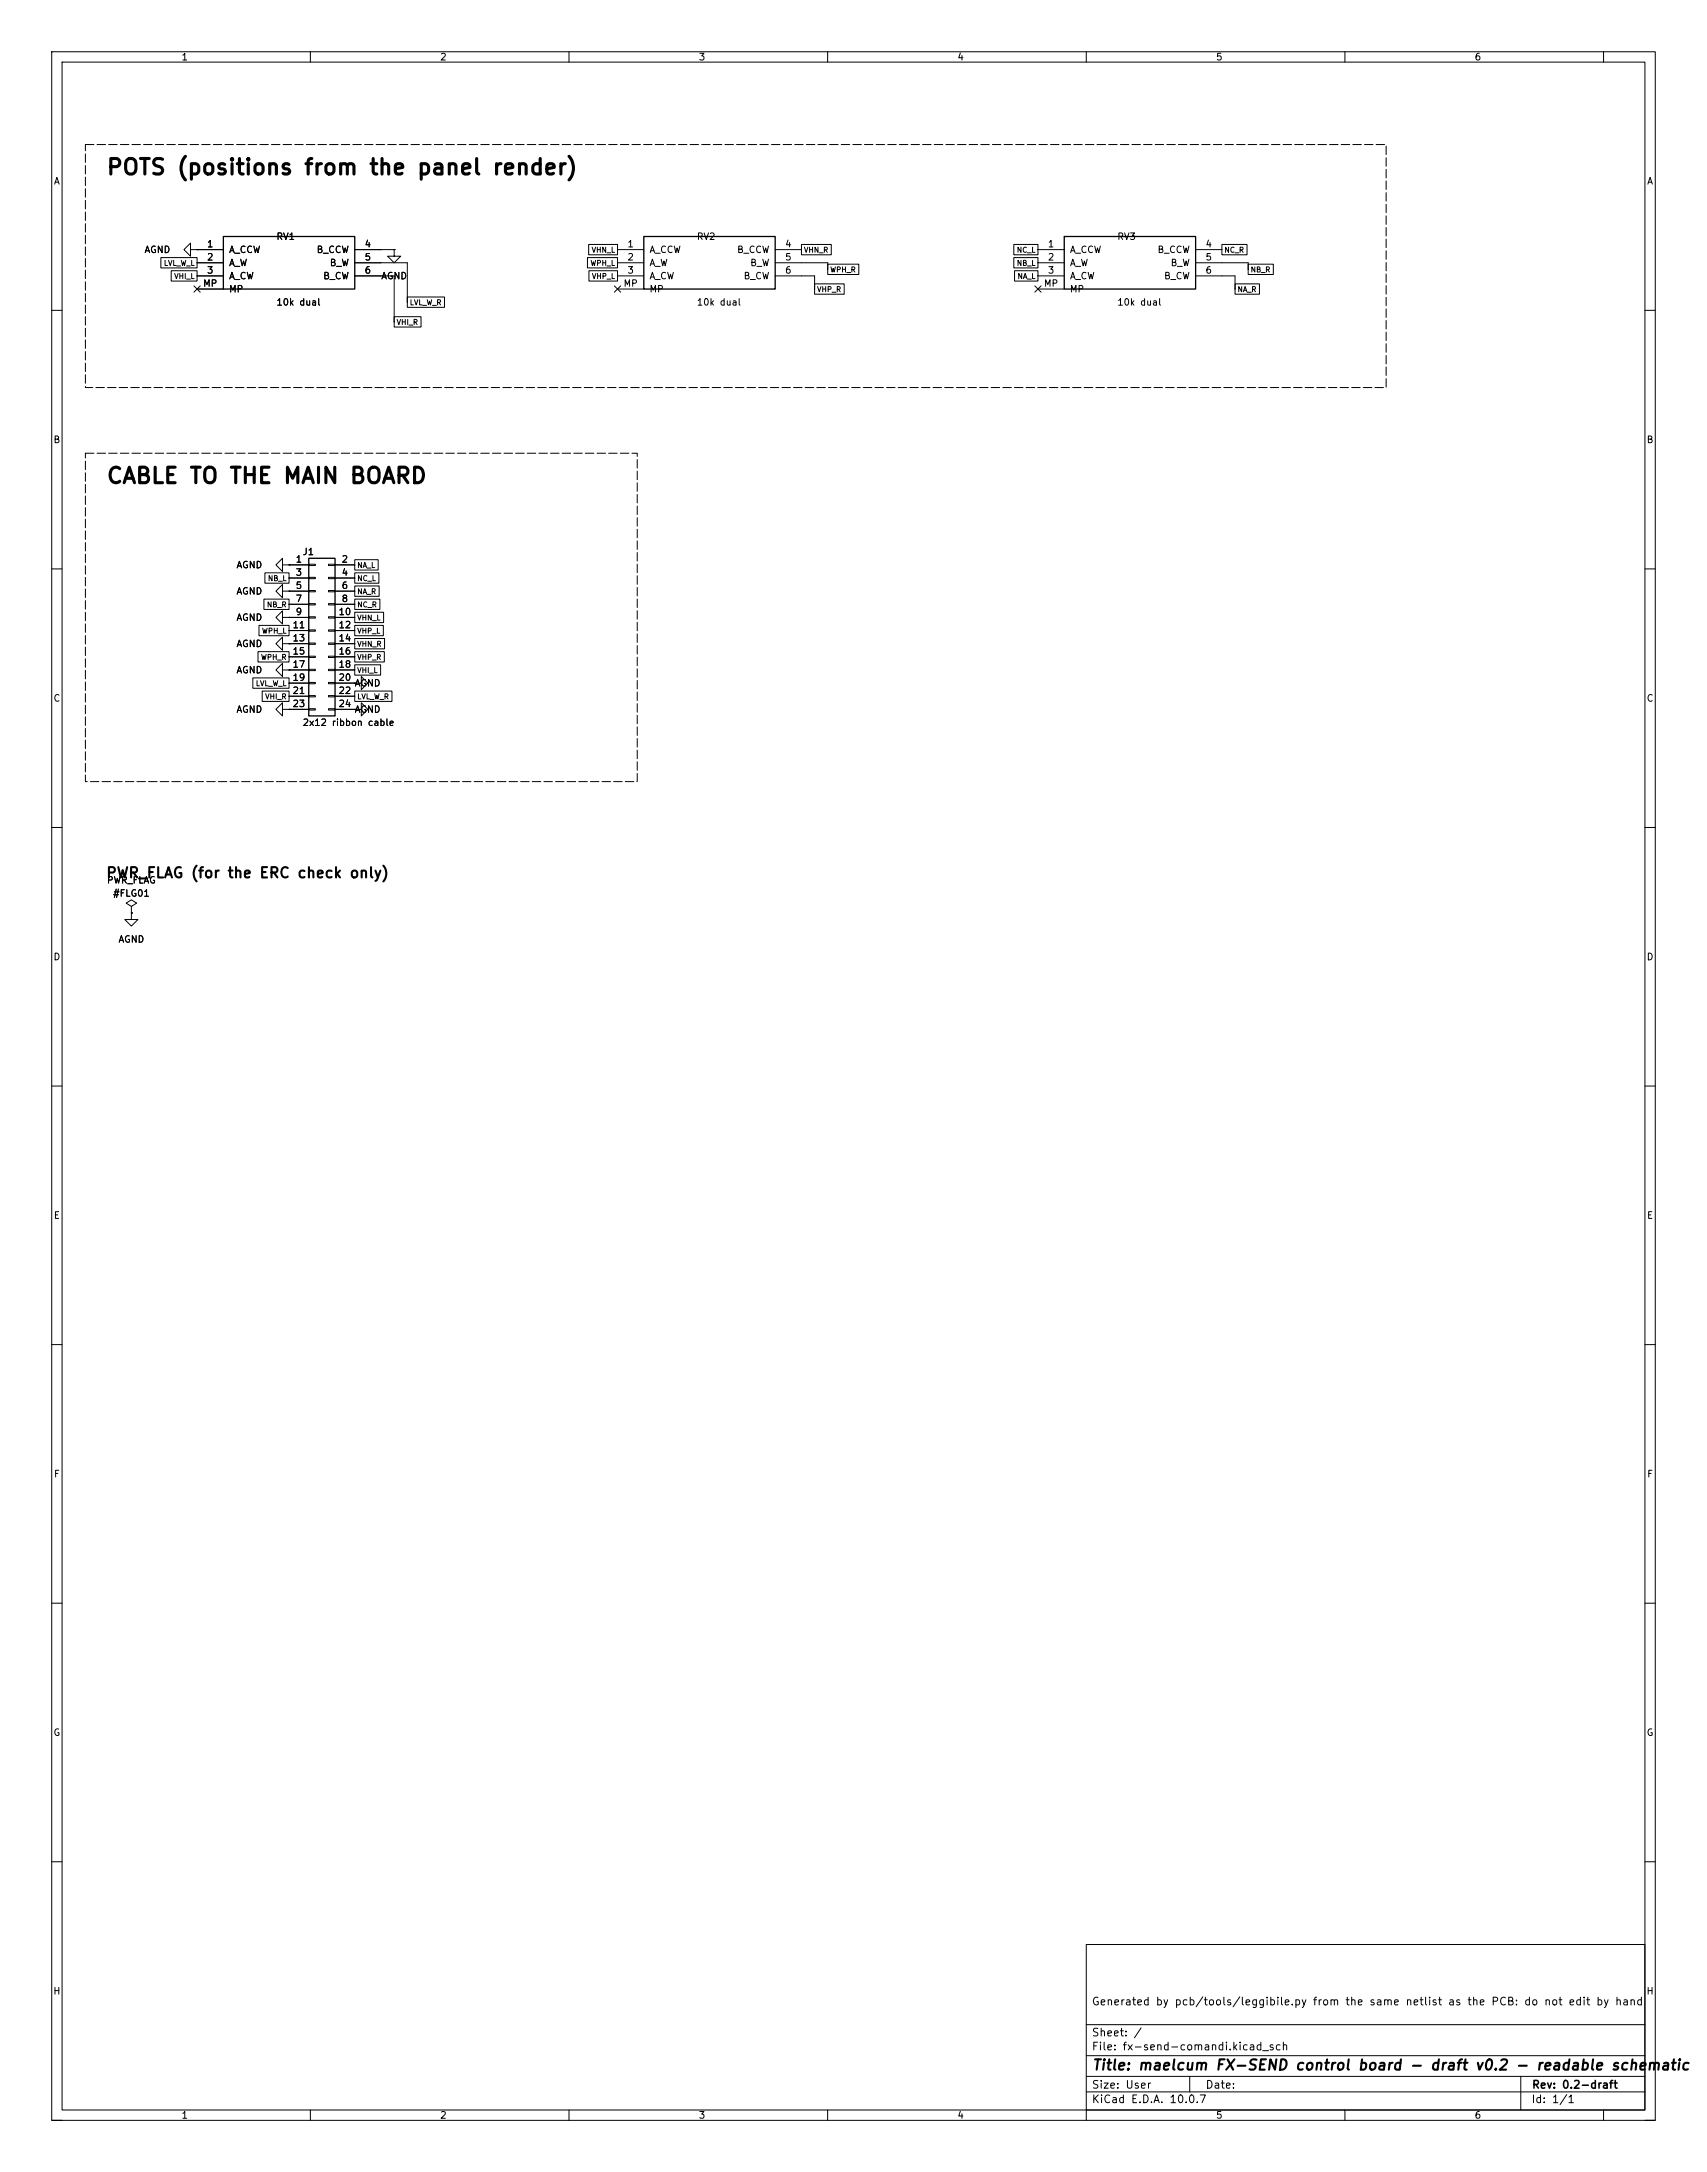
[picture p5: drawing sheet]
<svg xmlns="http://www.w3.org/2000/svg" width="330mm" height="420mm" viewBox="0 0 330 420" stroke-linecap="round" stroke-linejoin="round" font-family="sans-serif">
<defs><g id="words">
<g font-size="3">
<text x="20.4" y="34.6">POTS (positions from the panel render)</text>
<text x="20.4" y="94.2">CABLE TO THE MAIN BOARD</text>
</g>
<g font-size="2">
<text x="20.4" y="170.3">PWR_FLAG (for the ERC check only)</text>
<text x="211" y="400.8">Title: maelcum FX-SEND control board - draft v0.2 - readable schematic</text>
</g>
<g font-size="1.5">
<text x="211" y="388.2">Generated by pcb/tools/leggibile.py from the same netlist as the PCB: do not edit by hand</text>
<text x="211" y="394.2">Sheet: /</text>
<text x="211" y="396.9">File: fx-send-comandi.kicad_sch</text>
<text x="211" y="407.1">KiCad E.D.A. 10.0.7</text>
<text x="211" y="404.3">Size: User</text>
<text x="233" y="404.3">Date:</text>
<text x="296" y="407.1">Id: 1/1</text>
<text x="296" y="404.2">Rev: 0.2-draft</text>
</g>
<g font-size="1.3">
<text x="35" y="12">1</text>
<text x="85" y="12">2</text>
<text x="135" y="12">3</text>
<text x="185" y="12">4</text>
<text x="235" y="12">5</text>
<text x="285" y="12">6</text>
<text x="10.3" y="36">A</text>
<text x="318.3" y="36">A</text>
<text x="53.3" y="46.7">RV1</text>
<text x="134.6" y="46.7">RV2</text>
<text x="215.9" y="46.7">RV3</text>
<text x="27.8" y="49.2">AGND</text>
<text x="39.9" y="48.1">1</text>
<text x="39.9" y="50.7">2</text>
<text x="39.9" y="53.2">3</text>
<text x="44.2" y="49.2">A_CCW</text>
<text x="44.2" y="51.8">A_W</text>
<text x="61.1" y="49.2">B_CCW</text>
<text x="63.6" y="51.8">B_W</text>
<text x="70.4" y="48.1">4</text>
<text x="70.4" y="50.7">5</text>
<text x="70.4" y="53.2">6</text>
<text x="121.2" y="48.1">1</text>
<text x="121.2" y="50.7">2</text>
<text x="121.2" y="53.2">3</text>
<text x="125.4" y="49.2">A_CCW</text>
<text x="125.4" y="51.8">A_W</text>
<text x="142.4" y="49.2">B_CCW</text>
<text x="144.9" y="51.8">B_W</text>
<text x="151.7" y="48.1">4</text>
<text x="151.7" y="50.7">5</text>
<text x="151.7" y="53.2">6</text>
<text x="202.5" y="48.1">1</text>
<text x="202.5" y="50.7">2</text>
<text x="202.5" y="53.2">3</text>
<text x="206.7" y="49.2">A_CCW</text>
<text x="206.7" y="51.8">A_W</text>
<text x="223.7" y="49.2">B_CCW</text>
<text x="226.2" y="51.8">B_W</text>
<text x="232.9" y="48.1">4</text>
<text x="232.9" y="50.7">5</text>
<text x="232.9" y="53.2">6</text>
<text x="39.2" y="55.8">MP</text>
<text x="44.2" y="54.3">A_CW</text>
<text x="44.2" y="56.9">MP</text>
<text x="53.3" y="59.4">10k dual</text>
<text x="62.4" y="54.3">B_CW</text>
<text x="73.6" y="54.3">AGND</text>
<text x="120.4" y="55.8">MP</text>
<text x="125.4" y="54.3">A_CW</text>
<text x="125.4" y="56.9">MP</text>
<text x="134.6" y="59.4">10k dual</text>
<text x="143.7" y="54.3">B_CW</text>
<text x="201.7" y="55.8">MP</text>
<text x="206.7" y="54.3">A_CW</text>
<text x="206.7" y="56.9">MP</text>
<text x="215.9" y="59.4">10k dual</text>
<text x="224.9" y="54.3">B_CW</text>
<text x="10.2" y="86">B</text>
<text x="318.2" y="86">B</text>
<text x="58.4" y="107.7">J1</text>
<text x="45.6" y="110.2">AGND</text>
<text x="57.1" y="109.1">1</text>
<text x="57.1" y="111.6">3</text>
<text x="65.9" y="109.1">2</text>
<text x="65.9" y="111.6">4</text>
<text x="45.6" y="115.3">AGND</text>
<text x="57.1" y="114.2">5</text>
<text x="57.1" y="116.7">7</text>
<text x="57.1" y="119.3">9</text>
<text x="65.3" y="119.3">10</text>
<text x="65.9" y="114.2">6</text>
<text x="65.9" y="116.7">8</text>
<text x="45.6" y="125.4">AGND</text>
<text x="45.6" y="120.4">AGND</text>
<text x="56.4" y="121.8">11</text>
<text x="56.4" y="124.3">13</text>
<text x="65.3" y="121.8">12</text>
<text x="65.3" y="124.3">14</text>
<text x="45.6" y="130.5">AGND</text>
<text x="56.4" y="126.9">15</text>
<text x="56.4" y="129.4">17</text>
<text x="56.4" y="132">19</text>
<text x="65.3" y="126.9">16</text>
<text x="65.3" y="129.4">18</text>
<text x="65.3" y="132">20</text>
<text x="10.2" y="136">C</text>
<text x="56.4" y="134.5">21</text>
<text x="56.4" y="137">23</text>
<text x="65.3" y="134.5">22</text>
<text x="65.3" y="137">24</text>
<text x="68.5" y="133.1">AGND</text>
<text x="318.2" y="136">C</text>
<text x="45.6" y="138.1">AGND</text>
<text x="58.4" y="140.7">2x12 ribbon cable</text>
<text x="68.5" y="138.1">AGND</text>
<text x="20.6" y="171.2">PWR_FLAG</text>
<text x="21.7" y="173.7">#FLG01</text>
<text x="10.2" y="186">D</text>
<text x="22.8" y="182.6">AGND</text>
<text x="318.2" y="186">D</text>
<text x="10.3" y="236">E</text>
<text x="318.3" y="236">E</text>
<text x="10.3" y="286">F</text>
<text x="318.3" y="286">F</text>
<text x="10.2" y="336">G</text>
<text x="318.2" y="336">G</text>
<text x="10.2" y="386">H</text>
<text x="318.2" y="386">H</text>
<text x="35" y="410">1</text>
<text x="85" y="410">2</text>
<text x="135" y="410">3</text>
<text x="185" y="410">4</text>
<text x="235" y="410">5</text>
<text x="285" y="410">6</text>
</g>
<g font-size="1">
<text x="31.6" y="51.6">LVL_W_L</text>
<text x="114" y="51.6">WPH_L</text>
<text x="114.3" y="49.1">VHN_L</text>
<text x="155.3" y="49.1">VHN_R</text>
<text x="160.4" y="52.9">WPH_R</text>
<text x="196.5" y="49.1">NC_L</text>
<text x="196.5" y="51.6">NB_L</text>
<text x="236.6" y="49.1">NC_R</text>
<text x="241.7" y="52.9">NB_R</text>
<text x="33.6" y="54.2">VHI_L</text>
<text x="79.1" y="59.3">LVL_W_R</text>
<text x="114.3" y="54.2">VHP_L</text>
<text x="157.9" y="56.7">VHP_R</text>
<text x="196.6" y="54.2">NA_L</text>
<text x="239.1" y="56.7">NA_R</text>
<text x="76.6" y="63.1">VHI_R</text>
<text x="51.7" y="112.6">NB_L</text>
<text x="69" y="112.6">NC_L</text>
<text x="69" y="110.1">NA_L</text>
<text x="51.5" y="117.7">NB_R</text>
<text x="69" y="117.7">NC_R</text>
<text x="69" y="115.1">NA_R</text>
<text x="50.5" y="122.8">WPH_L</text>
<text x="69" y="120.2">VHN_L</text>
<text x="69" y="125.3">VHN_R</text>
<text x="69" y="122.8">VHP_L</text>
<text x="50.4" y="127.8">WPH_R</text>
<text x="69" y="130.4">VHI_L</text>
<text x="69" y="127.8">VHP_R</text>
<text x="49.4" y="132.9">LVL_W_L</text>
<text x="51.2" y="135.5">VHI_R</text>
<text x="69" y="135.5">LVL_W_R</text>
</g>
</g></defs>
<g fill="none" stroke="#000" stroke-width=".19">
<path d="M10 10h310v400h-310zM12 12h306v396h-306zM60 10v2M110 10v2M160 10v2M210 10v2M260 10v2M310 10v2M31.1 49.8h7v2h-7zM33.1 52.4h5v2h-5zM36.8 48.3v-1.3l-1.2 1.3 1.2 1.2v-1.2h1.3M37.5 55.3l1.2 1.2"/>
<path d="M38.1 48.3h.1M38.1 48.3h5.1M38.1 50.8h5.1M38.1 53.4h5.1M38.1 55.9h5.1M38.7 55.3l-1.2 1.2M68.6 48.3h7.6M68.6 50.8h10.1v7.6M68.6 53.4h7.6v8.8M76.2 48.3v1.2h1.3l-1.3 1.3-1.3-1.3h1.3M76.2 48.3h.1M78.7 57.4h7.2v2h-7.2z"/>
<path d="M113.6 49.8h5.8v2h-5.8zM113.8 47.3h5.6v2h-5.6zM113.9 52.4h5.5v2h-5.5zM118.8 55.3l1.2 1.2M119.4 48.3h5.1M119.4 50.8h5.1M119.4 53.4h5.1M119.4 55.9h5.1M120 55.3l-1.2 1.2M149.9 50.8h10.1v1.3M149.9 48.3h5M149.9 53.4h7.6v2.5"/>
<path d="M154.9 47.3h5.8v2h-5.8zM157.5 54.9h5.7v2h-5.7zM160 51.1h6v2h-6zM196 47.3h4.7v2h-4.7zM196 49.8h4.7v2h-4.7zM196.1 52.4h4.6v2h-4.6zM200.1 55.3l1.2 1.2M200.7 48.3h5M200.7 50.8h5M200.7 53.4h5M200.7 55.9h5M201.3 55.3l-1.2 1.2"/>
<path d="M231.1 48.3h5.1M231.1 50.8h10.2v1.3M231.1 53.4h7.7v2.5M236.2 47.3h4.9v2h-4.9zM238.8 54.9h4.7v2h-4.7zM241.3 51.1h4.9v2h-4.9zM10 60h2M76.2 61.2h5.2v2h-5.2zM318 60h2M10 110h2M51 115.9h4.9v2h-4.9zM51.2 110.8h4.7v2h-4.7z"/>
<path d="M54.6 109.2v-1.2l-1.3 1.2 1.3 1.3v-1.3h1.3M54.6 114.3v-1.3l-1.3 1.3 1.3 1.3v-1.3h1.3M54.6 119.4v-1.3l-1.3 1.3 1.3 1.3v-1.3h1.3M55.9 109.2h.1M55.9 114.3h.1M55.9 119.4h.1M55.9 109.2h3.8M55.9 111.8h3.8M55.9 114.3h3.8M55.9 116.9h3.8M55.9 119.4h3.8M59.7 109.1h1.3v.3h-1.3z"/>
<path d="M59.7 111.6h1.3v.3h-1.3zM59.7 114.2h1.3v.2h-1.3zM59.7 116.7h1.3v.3h-1.3zM59.7 119.3h1.3v.2h-1.3zM63.5 109.1h1.3v.3h-1.3zM63.5 111.6h1.3v.3h-1.3zM63.5 114.2h1.3v.2h-1.3zM63.5 116.7h1.3v.3h-1.3zM63.5 119.3h1.3v.2h-1.3zM64.8 109.2h3.8M64.8 111.8h3.8M64.8 114.3h3.8"/>
<path d="M64.8 116.9h3.8M64.8 119.4h3.8M68.6 118.4h5.6v2h-5.6zM68.6 115.9h4.8v2h-4.8zM68.6 110.8h4.6v2h-4.6zM68.6 108.2h4.5v2h-4.5zM68.6 113.3h4.7v2h-4.7zM318 110h2M48.9 131.1h7v2h-7zM49.9 126h6v2h-6zM50.1 120.9h5.8v2h-5.8zM50.7 133.6h5.2v2h-5.2z"/>
<path d="M54.6 129.6v-1.3l-1.3 1.3 1.3 1.2v-1.2h1.3M54.6 124.5v-1.3l-1.3 1.3 1.3 1.2v-1.2h1.3M54.6 137.2v-1.3l-1.3 1.3 1.3 1.2v-1.2h1.3M55.9 129.6h.1M55.9 124.5h.1M55.9 137.2h.1M55.9 121.9h3.8M55.9 124.5h3.8M55.9 127h3.8M55.9 129.6h3.8M55.9 132.1h3.8M55.9 134.6h3.8"/>
<path d="M55.9 137.2h3.8M59.7 121.8h1.3v.3h-1.3zM59.7 124.3h1.3v.3h-1.3zM59.7 126.9h1.3v.2h-1.3zM59.7 129.4h1.3v.3h-1.3zM59.7 132h1.3v.2h-1.3zM59.7 134.5h1.3v.3h-1.3zM59.7 137h1.3v.3h-1.3zM63.5 121.8h1.3v.3h-1.3zM63.5 124.3h1.3v.3h-1.3zM63.5 126.9h1.3v.2h-1.3zM63.5 129.4h1.3v.3h-1.3z"/>
<path d="M63.5 132h1.3v.2h-1.3zM63.5 134.5h1.3v.3h-1.3zM63.5 137h1.3v.3h-1.3zM64.8 121.9h3.8M64.8 124.5h3.8M64.8 127h3.8M64.8 129.6h3.8M64.8 132.1h3.8M64.8 134.6h3.8M64.8 137.2h3.8M68.6 132.1h1.2v-1.3l1.3 1.3-1.3 1.3v-1.3M68.6 132.1h.1"/>
<path d="M68.6 137.2h1.2v-1.3l1.3 1.3-1.3 1.2v-1.2M68.6 137.2h.1M68.6 133.6h7.2v2h-7.2zM68.6 123.5h5.7v2h-5.7zM68.6 120.9h5.5v2h-5.5zM68.6 128.6h5v2h-5zM68.6 126h5.7v2h-5.7zM10 160h2M25.4 175.3l1-.7-1-.6-1 .6 1 .7v1.2M25.4 176.5h.1M25.4 176.5v1.3h1.3l-1.3 1.3-1.3-1.3h1.3M318 160h2"/>
<path d="M10 210h2M318 210h2M10 260h2M318 260h2M10 310h2M318 310h2M10 360h2M210 376h108v32h-108zM318 360h2M210 397.5h108M210 391.5h108M10 410h2"/>
<path d="M60 408v2M110 408v2M160 408v2M210 408v2M210 404.5h108M210 401.5h108M230 401.5v3M260 408v2M294 401.5v6.5M310 408v2M318 410h2"/>
</g>
<path d="M43.2 45.7h25.4v10.2h-25.4zM124.5 45.7h25.4v10.2h-25.4zM205.7 45.7h25.4v10.2h-25.4zM59.7 108h5.1v30.4h-5.1z" fill="none" stroke="#000" stroke-width=".25"/>
<path d="M16.5 28h251.5v46.9h-251.5zM16.5 87.6h106.7v63.5h-106.7z" fill="none" stroke="#000" stroke-width=".19" stroke-dasharray="1.6 .6"/>
<use href="#words"/>
</svg>
